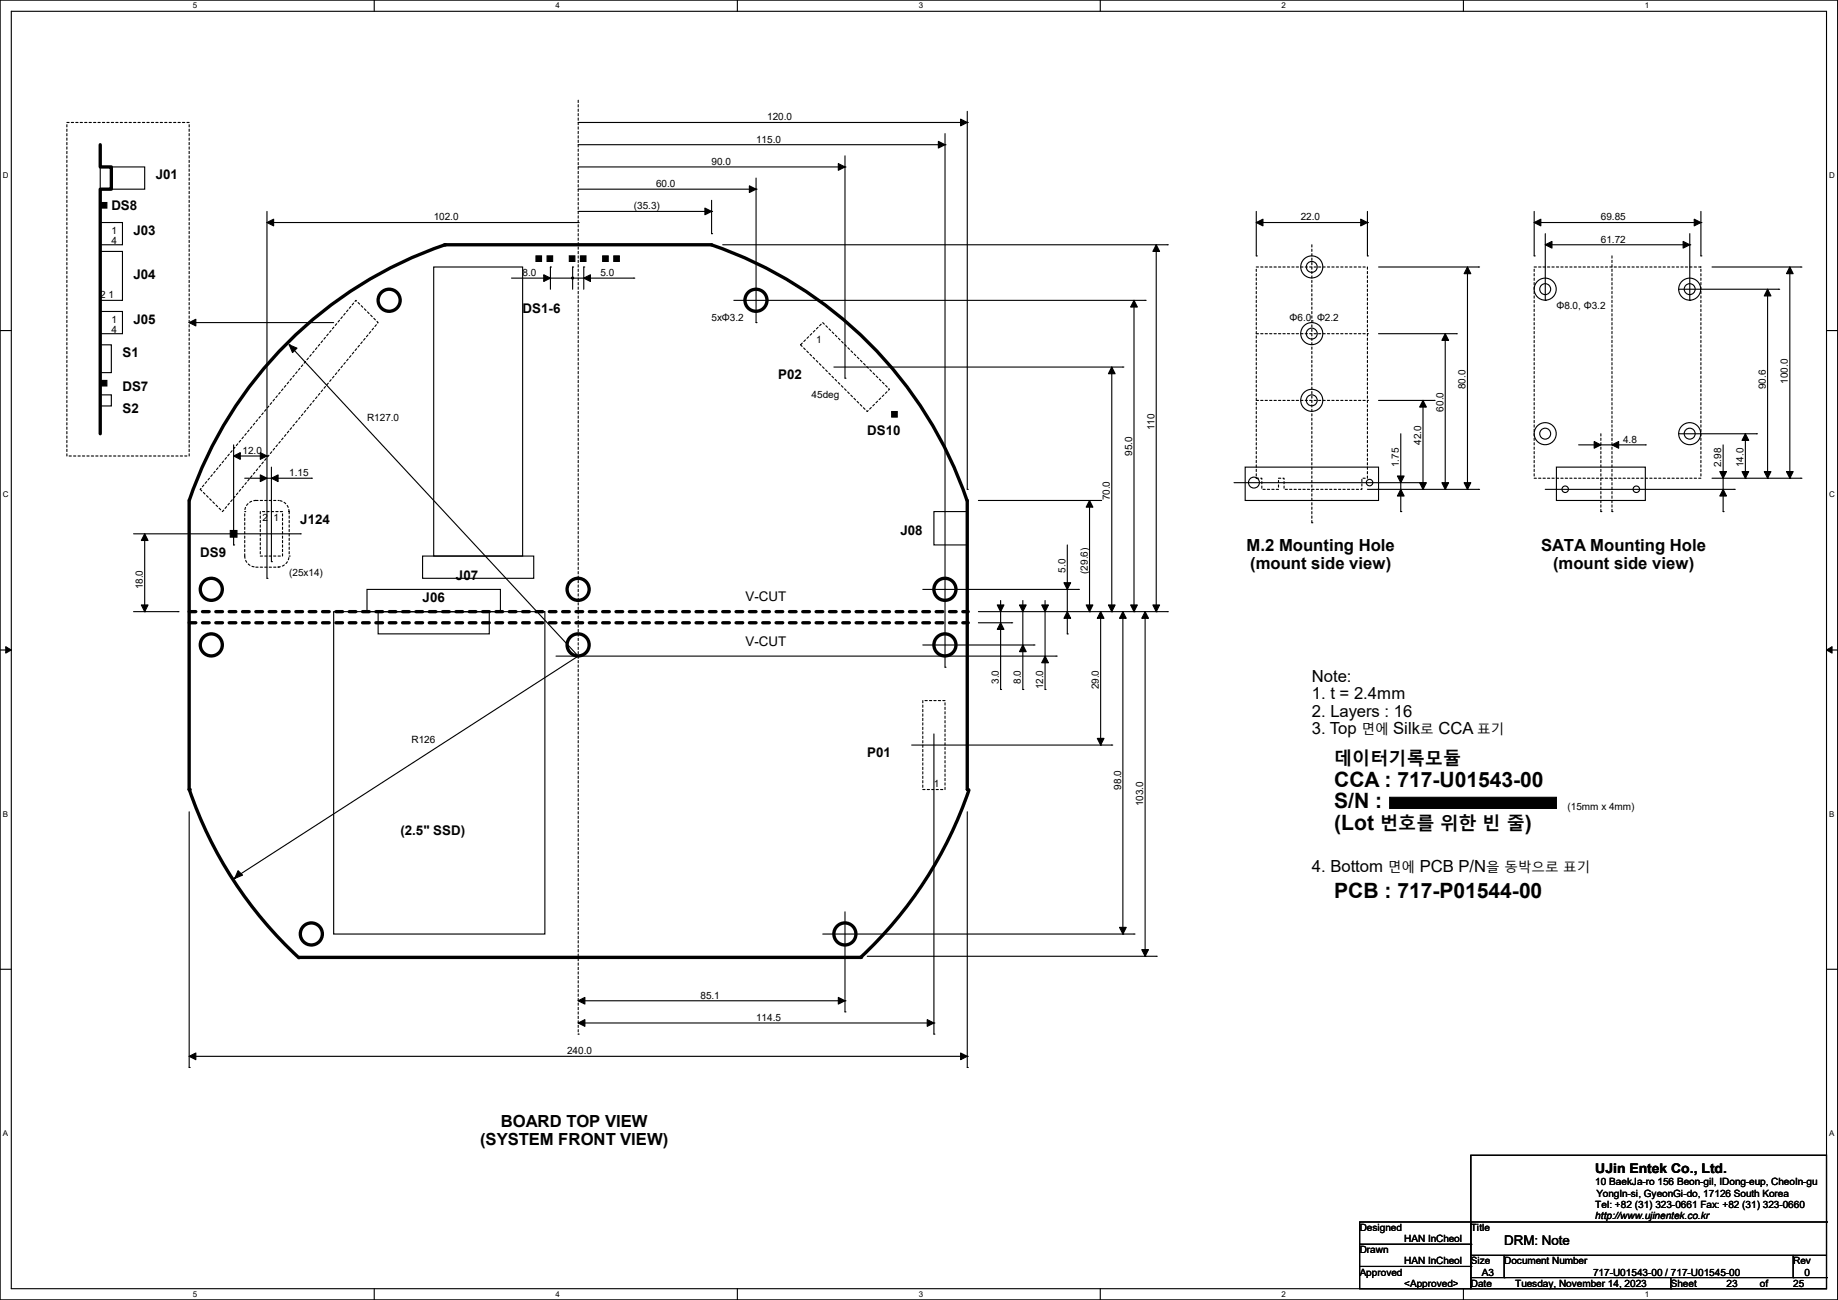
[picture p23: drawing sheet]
<svg xmlns="http://www.w3.org/2000/svg" width="420mm" height="297mm" viewBox="0 0 420 297" stroke-linecap="round" stroke-linejoin="round" font-family="sans-serif">
<defs><g id="words">
<g font-size="4.8">
<text x="304.8" y="179.7">CCA : 717-U01543-00</text>
<text x="304.8" y="184.7">S/N :</text>
<text x="304.8" y="189.7">(Lot</text>
<text x="348.5" y="189.7">)</text>
<text x="304.8" y="205.2">PCB : 717-P01544-00</text>
</g>
<g font-size="4.1">
<text x="304.8" y="174.7">데이터기록모듈</text>
<text x="315.3" y="189.7">번호를 위한 빈 줄</text>
</g>
<g font-size="3.8">
<text x="284.9" y="126">M.2 Mounting Hole</text>
<text x="352.2" y="126">SATA Mounting Hole</text>
<text x="285.7" y="129.9">(mount side view)</text>
<text x="354.9" y="129.9">(mount side view)</text>
<text x="299.8" y="155.8">Note:</text>
<text x="299.8" y="159.8">1. t = 2.4mm</text>
<text x="299.8" y="163.7">2. Layers : 16</text>
<text x="299.8" y="167.6">3. Top</text>
<text x="318.3" y="167.6">Silk</text>
<text x="328.7" y="167.6">CCA</text>
<text x="299.8" y="199.1">4. Bottom</text>
<text x="324.4" y="199.1">PCB P/N</text>
<text x="114.5" y="257.6">BOARD TOP VIEW</text>
<text x="109.7" y="261.5">(SYSTEM FRONT VIEW)</text>
</g>
<g font-size="3.1">
<text x="311.1" y="167.6">면에</text>
<text x="324.5" y="167.6">로</text>
<text x="337.6" y="167.6">표기</text>
<text x="317.2" y="199.1">면에</text>
<text x="339.6" y="199.1">을 동박으로 표기</text>
</g>
<g font-size="3">
<text x="35.6" y="41">J01</text>
<text x="25.4" y="48.1">DS8</text>
<text x="30.5" y="53.7">J03</text>
<text x="30.5" y="63.8">J04</text>
<text x="119.4" y="71.5">DS1-6</text>
<text x="30.5" y="74">J05</text>
<text x="28" y="81.6">S1</text>
<text x="28" y="89.2">DS7</text>
<text x="177.8" y="86.7">P02</text>
<text x="28" y="94.3">S2</text>
<text x="198.2" y="99.4">DS10</text>
<text x="68.6" y="119.7">J124</text>
<text x="205.8" y="122.3">J08</text>
<text x="45.8" y="127.3">DS9</text>
<text x="96.6" y="137.5">J06</text>
<text x="104.2" y="132.4">J07</text>
<text x="170.3" y="137.4">V-CUT</text>
<text x="170.3" y="147.6">V-CUT</text>
<text x="198.2" y="173.1">P01</text>
<text x="91.5" y="190.8">(2.5&quot; SSD)</text>
<text x="364.5" y="268.1">UJin Entek Co., Ltd.</text>
<text x="343.7" y="284.5">DRM: Note</text>
</g>
<g font-size="2.3">
<text x="175.3" y="27.5">120.0</text>
<text x="172.8" y="32.6">115.0</text>
<text x="162.6" y="37.7">90.0</text>
<text x="144.8" y="47.8">(35.3)</text>
<text x="149.9" y="42.8">60.0</text>
<text x="25.4" y="53.4">1</text>
<text x="99.1" y="50.4">102.0</text>
<text x="297.2" y="50.4">22.0</text>
<text x="365.8" y="50.4">69.85</text>
<text x="25.4" y="55.8">4</text>
<text x="365.8" y="55.5">61.72</text>
<text x="119.4" y="63.1">8.0</text>
<text x="137.2" y="63.1">5.0</text>
<text x="22.9" y="68.2">2 1</text>
<text x="355.6" y="70.7">Φ8.0, Φ3.2</text>
<text x="25.4" y="73.7">1</text>
<text x="25.4" y="76.1">4</text>
<text x="162.6" y="73.2">5xΦ3.2</text>
<text x="294.7" y="73.2">Φ6.0, Φ2.2</text>
<text x="186.5" y="78.3">1</text>
<text x="334.9" y="88.9" transform="rotate(-90 334.9 88.9)">80.0</text>
<text x="403.5" y="88.9" transform="rotate(-90 403.5 88.9)">90.6</text>
<text x="408.6" y="87.7" transform="rotate(-90 408.6 87.7)">100.0</text>
<text x="185.5" y="91">45deg</text>
<text x="329.8" y="94" transform="rotate(-90 329.8 94)">60.0</text>
<text x="83.9" y="96.1">R127.0</text>
<text x="263.8" y="98.3" transform="rotate(-90 263.8 98.3)">110</text>
<text x="324.7" y="101.6" transform="rotate(-90 324.7 101.6)">42.0</text>
<text x="370.9" y="101.2">4.8</text>
<text x="55.4" y="103.7">12.0</text>
<text x="258.7" y="104.2" transform="rotate(-90 258.7 104.2)">95.0</text>
<text x="319.7" y="106.7" transform="rotate(-90 319.7 106.7)">1.75</text>
<text x="393.3" y="106.7" transform="rotate(-90 393.3 106.7)">2.98</text>
<text x="398.4" y="106.7" transform="rotate(-90 398.4 106.7)">14.0</text>
<text x="66.1" y="108.8">1.15</text>
<text x="60" y="119">2 1</text>
<text x="253.6" y="114.3" transform="rotate(-90 253.6 114.3)">70.0</text>
<text x="66.1" y="131.7">(25x14)</text>
<text x="243.5" y="130.9" transform="rotate(-90 243.5 130.9)">5.0</text>
<text x="248.5" y="131.1" transform="rotate(-90 248.5 131.1)">(29.6)</text>
<text x="32.6" y="134.7" transform="rotate(-90 32.6 134.7)">18.0</text>
<text x="228.2" y="156.3" transform="rotate(-90 228.2 156.3)">3.0</text>
<text x="233.3" y="156.3" transform="rotate(-90 233.3 156.3)">8.0</text>
<text x="238.4" y="157.5" transform="rotate(-90 238.4 157.5)">12.0</text>
<text x="251.1" y="157.5" transform="rotate(-90 251.1 157.5)">29.0</text>
<text x="94" y="169.8">R126</text>
<text x="213.4" y="179.9">1</text>
<text x="256.2" y="180.4" transform="rotate(-90 256.2 180.4)">98.0</text>
<text x="261.2" y="184.2" transform="rotate(-90 261.2 184.2)">103.0</text>
<text x="358.2" y="185">(15mm x 4mm)</text>
<text x="160.1" y="228.2">85.1</text>
<text x="172.8" y="233.3">114.5</text>
<text x="129.6" y="240.9">240.0</text>
<text x="364.5" y="270.8">10 BaekJa-ro 156 Beon-gil, IDong-eup, CheoIn-gu</text>
<text x="364.5" y="275.9">Tel: +82 (31) 323-0661 Fax: +82 (31) 323-0660</text>
<text x="364.8" y="273.4">YongIn-si, GyeonGi-do, 17126 South Korea</text>
<text x="310.7" y="281.3">Designed</text>
<text x="336.1" y="281.3">Title</text>
<text x="364.5" y="278.5">http://www.ujinentek.co.kr</text>
<text x="310.7" y="286.3">Drawn</text>
<text x="320.8" y="283.8">HAN InCheol</text>
<text x="310.7" y="291.4">Approved</text>
<text x="320.8" y="294">&lt;Approved&gt;</text>
<text x="320.8" y="288.9">HAN InCheol</text>
<text x="336.1" y="288.9">Size</text>
<text x="336.1" y="294">Date</text>
<text x="338.6" y="291.4">A3</text>
<text x="343.7" y="288.9">Document Number</text>
<text x="346.2" y="294">Tuesday, November 14, 2023</text>
<text x="364" y="291.4">717-U01543-00 / 717-U01545-00</text>
<text x="381.8" y="294">Sheet</text>
<text x="394.5" y="294">23</text>
<text x="402.1" y="294">of</text>
<text x="409.7" y="288.9">Rev</text>
<text x="409.7" y="294">25</text>
<text x="412.3" y="291.4">0</text>
</g>
<g font-size="1.8">
<text x="44" y="1.9">5</text>
<text x="127" y="1.9">4</text>
<text x="209.9" y="1.9">3</text>
<text x="292.9" y="1.9">2</text>
<text x="375.8" y="1.9">1</text>
<text x=".7" y="40.6">D</text>
<text x="418" y="40.6">D</text>
<text x=".7" y="113.6">C</text>
<text x="418" y="113.6">C</text>
<text x=".7" y="186.6">B</text>
<text x="418" y="186.6">B</text>
<text x=".7" y="259.5">A</text>
<text x="418" y="259.5">A</text>
<text x="44" y="296.3">5</text>
<text x="127" y="296.3">4</text>
<text x="209.9" y="296.3">3</text>
<text x="292.9" y="296.3">2</text>
<text x="375.8" y="296.3">1</text>
</g>
</g></defs>
<path d="M0 0h419.9v297h-419.9zM2.6 2.6h414.8v291.8h-414.8z" fill="none" stroke="#000" stroke-width=".25"/>
<g fill="#fff">
<path d="M44 .3h1v2h-1z"/>
<path d="M44 294.7h1v2h-1z"/>
</g>
<path d="M85.5 0v2.6M85.5 294.4v2.6" fill="none" stroke="#000" stroke-width=".25"/>
<g fill="#fff">
<path d="M127 .3h.9v2h-.9z"/>
<path d="M127 294.7h.9v2h-.9z"/>
</g>
<path d="M168.5 0v2.6M168.5 294.4v2.6" fill="none" stroke="#000" stroke-width=".25"/>
<g fill="#fff">
<path d="M209.9 .3h1v2h-1z"/>
<path d="M209.9 294.7h1v2h-1z"/>
</g>
<path d="M251.4 0v2.6M251.4 294.4v2.6" fill="none" stroke="#000" stroke-width=".25"/>
<g fill="#fff">
<path d="M292.9 .3h.9v2h-.9z"/>
<path d="M292.9 294.7h.9v2h-.9z"/>
</g>
<path d="M334.4 0v2.6M334.4 294.4v2.6" fill="none" stroke="#000" stroke-width=".25"/>
<g fill="#fff">
<path d="M375.8 .3h1v2h-1z"/>
<path d="M375.8 294.7h1v2h-1z"/>
<path d="M.7 39h1.2v2h-1.2z"/>
<path d="M418 39h1.3v2h-1.3z"/>
<path d="M.7 112h1.2v2h-1.2z"/>
<path d="M418 112h1.3v2h-1.3z"/>
</g>
<path d="M0 75.5h2.6M417.4 75.5h2.5" fill="none" stroke="#000" stroke-width=".25"/>
<g fill="#fff">
<path d="M.7 185h1.2v1.9h-1.2z"/>
<path d="M418 185h1.2v1.9h-1.2z"/>
</g>
<path d="M0 148.5h2.6M417.4 148.5h2.5" fill="none" stroke="#000" stroke-width=".25"/>
<path d="M1.3 147.7l1.3 .8-1.3 .7zM417.4 148.5l1.2-.8v1.5z" fill="#000" stroke="#000" stroke-width=".23"/>
<g fill="#fff">
<path d="M.7 257.9h1.2v2h-1.2z"/>
<path d="M418 257.9h1.2v2h-1.2z"/>
</g>
<g fill="none" stroke="#000" stroke-width=".25">
<path d="M22.9 38.1h10.2v5.1h-10.2zM132.1 33.1h83.8M132.1 38.1h61M132.1 28h88.9M193.1 38.1h.1M193.1 35.6v50.8M215.9 33.1h.1M215.9 30.5v121.9M221 28h.1M221 25.4v86.4M22.9 57.4h5.1v11.2h-5.1zM22.9 50.8h5.1v5.1h-5.1z"/>
<path d="M61 50.8h71.1M61 48.3v83.8M132.1 50.8h.1M132.1 43.2h40.7M132.1 48.3h30.5M162.6 48.3h.1M162.6 53.4h.1M162.6 45.8v7.6M165.1 55.9h101.6M172.8 43.2h.1M172.8 40.7v33M264.2 55.9v83.8"/>
<path d="M266.7 55.9h.1M287.1 58.5h.1M287.1 50.8h25.4M287.1 48.3v10.2M312.5 58.5h.1M312.5 50.8h.1M312.5 48.3v10.2M350.6 58.5h.1M350.6 50.8h38.1M350.6 48.3v10.2M353.1 55.9h33M353.1 53.4v15.2"/>
<path d="M386.1 55.9h.1M386.1 53.4v15.2M388.7 58.5h.1M388.7 50.8h.1M388.7 48.3v10.2M22.9 78.8h2.5v6.3h-2.5zM22.9 71.2h5.1v5h-5.1zM43.2 73.7h.1M43.2 73.7h33M66.1 78.8h.1M66.1 78.8l66 71.1-78.7 50.8M99.1 61h20.3v66h-20.3z"/>
<path d="M116.9 63.5h27.9M125.8 61h.1M125.8 61v5.1M130.9 61h.1M130.9 61v5.1M133.4 61h.1M133.4 61v5.1M144.8 63.5h.1M167.7 68.6h94M172.8 73.7h.1M259.1 68.6v71.1M261.7 68.6h.1"/>
<path d="M315 76.2h17.8M315 61h22.9M330.2 76.2v35.6M332.8 76.2h.1M335.3 61v50.8M337.9 61h.1M353.1 68.6h.1M383.6 66.1h22.8M386.1 68.6h.1M391.2 61h20.3M403.9 66.1v43.2M406.4 66.1h.1"/>
<path d="M409 61v48.3M411.5 61h.1M22.9 90.2h2.5v2.6h-2.5zM190.5 83.9h66.1M193.1 86.4h.1M254 83.9v55.8M256.6 83.9h.1M315 91.5h12.7M320.1 99.1v17.8M325.2 91.5v20.3M327.7 91.5h.1M383.6 99.1h17.8"/>
<path d="M398.8 99.1v10.2M401.4 99.1h.1M53.4 101.6v22.9M53.4 104.2h7.6M55.9 109.3h15.3M61 104.2h.1M62 106.7v21.6M71.2 109.3h.1M213.4 116.9h7.6v7.6h-7.6zM221 111.8h.1M223.6 114.3h27.9M249 114.3v25.4"/>
<path d="M251.5 114.3h.1M282 110.3h43.2M284.5 106.7h30.5v7.6h-30.5zM312.5 111.8h25.4M320.1 116.9h.1M325.2 111.8h.1M325.2 110.3h.1M330.2 111.8h.1M335.3 111.8h.1M337.9 111.8h.1M353.1 111.8h43.2M355.6 106.7h20.4v7.6h-20.4z"/>
<path d="M360.7 101.6h15.3M376 101.6h.1M391.2 109.3h20.3M393.7 116.9h.1M393.7 101.6v15.3M396.3 111.8h.1M398.8 109.3h.1M403.9 109.3h.1M409 109.3h.1M411.5 109.3h.1M30.5 139.7h10.2M30.5 122h38.1"/>
<path d="M33.1 139.7h.1M33.1 122v17.7M40.7 139.7h.1M53.4 124.5h.1M61 132.1h.1M62 128.3h.1M68.6 122h.1M76.2 139.7h48.3v73.7h-48.3zM83.9 134.7h30.4v5h-30.4zM86.4 139.7h25.4v5.1h-25.4zM96.6 127h25.4v5.1h-25.4zM210.9 134.7h35.5"/>
<path d="M223.6 139.7h43.1M228.6 137.2v20.3M233.7 137.2v20.3M238.8 137.2v20.3M243.9 124.5v20.3M246.4 134.7h.1M249 139.7h.1M251.5 139.7v30.5M254 139.7h.1M256.6 139.7v73.7M259.1 139.7h.1M261.7 139.7v78.8"/>
<path d="M264.2 139.7h.1M266.7 139.7h.1M127 149.9h114.3M210.9 147.4h25.4M215.9 152.4h.1M223.6 142.3h7.6M228.6 157.5h.1M231.2 142.3h.1M233.7 157.5h.1M236.3 147.4h.1M238.8 157.5h.1M241.3 149.9h.1"/>
<path d="M243.9 144.8h.1M208.3 170.2h45.7M213.4 167.7v68.6M251.5 170.2h.1M254 170.2h.1M43.2 185.5v58.4M221 185.5v58.4M53.4 200.7h.1M188 213.4h71.1M193.1 208.3v22.9M198.2 218.5h66M256.6 213.4h.1"/>
<path d="M259.1 213.4h.1M261.7 218.5h.1M264.2 218.5h.1M0 221.4h2.6M132.1 228.6h61M132.1 233.7h81.3M193.1 231.2h.1M193.1 228.6h.1M213.4 236.3h.1M213.4 233.7h.1M417.4 221.4h2.5M43.2 243.9h.1"/>
<path d="M43.2 241.3h177.8M221 241.3h.1M221 243.9h.1M310.7 279.2h25.4v15.2h-25.4zM336.1 263.9h81.3v30.5h-81.3zM336.1 279.2h81.3M417.4 279.2h.1M310.7 284.3h25.4M310.7 289.3h25.4M336.1 286.8h.1M336.1 284.3h.1M336.1 289.3h.1"/>
<path d="M336.1 291.9h81.3M336.1 286.8h81.3M343.7 291.9h.1M343.7 286.8v5.1M381.8 294.4h.1M381.8 291.9v2.5M409.7 291.9h.1M409.7 286.8v5.1M417.4 291.9h.1"/>
<circle cx="299.7" cy="61" r="1.25"/>
<circle cx="299.7" cy="76.2" r="1.25"/>
<circle cx="299.7" cy="76.2" r="2.52"/>
<circle cx="299.7" cy="61" r="2.52"/>
<circle cx="353.1" cy="66.1" r="1.25"/>
<circle cx="353.1" cy="66.1" r="2.52"/>
<circle cx="386.1" cy="66.1" r="1.25"/>
<circle cx="386.1" cy="66.1" r="2.52"/>
<circle cx="299.7" cy="91.5" r="1.25"/>
<circle cx="299.7" cy="91.5" r="2.52"/>
<circle cx="353.1" cy="99.1" r="1.25"/>
<circle cx="353.1" cy="99.1" r="2.52"/>
<circle cx="386.1" cy="99.1" r="1.25"/>
<circle cx="386.1" cy="99.1" r="2.52"/>
<circle cx="286.5" cy="110.3" r="1.25"/>
<circle cx="312.9" cy="110.3" r=".74"/>
<circle cx="357.7" cy="111.8" r=".74"/>
<circle cx="373.9" cy="111.8" r=".74"/>
</g>
<g fill="#000" stroke="#000" stroke-width=".25">
<path d="M191.6 37.4l1.5 .7-1.5 .8z" fill-rule="evenodd"/>
<path d="M214.4 32.3l1.5 .8-1.5 .7z" fill-rule="evenodd"/>
<path d="M219.5 27.2l1.5 .8-1.5 .7z" fill-rule="evenodd"/>
<path d="M23.2 46.3h1.2v1.2h-1.2z" fill-rule="evenodd"/>
<path d="M61 50.8l1.5-.7v1.5z" fill-rule="evenodd"/>
<path d="M122.5 58.5h1.2v1.2h-1.2z" fill-rule="evenodd"/>
<path d="M125 58.5h1.3v1.2h-1.3z" fill-rule="evenodd"/>
<path d="M130.1 58.5h1.3v1.2h-1.3z" fill-rule="evenodd"/>
<path d="M132.6 58.5h1.3v1.2h-1.3z" fill-rule="evenodd"/>
<path d="M137.7 58.5h1.3v1.2h-1.3z" fill-rule="evenodd"/>
<path d="M140.3 58.5h1.2v1.2h-1.2z" fill-rule="evenodd"/>
<path d="M161.1 47.5l1.5 .8-1.5 .8z" fill-rule="evenodd"/>
<path d="M171.2 42.5l1.6 .7-1.6 .8z" fill-rule="evenodd"/>
<path d="M264.2 55.9l.8 1.5h-1.6z" fill-rule="evenodd"/>
<path d="M287.1 50.8l1.5-.7v1.5z" fill-rule="evenodd"/>
<path d="M310.9 50.1l1.6 .7-1.6 .8z" fill-rule="evenodd"/>
<path d="M350.6 50.8l1.5-.7v1.5z" fill-rule="evenodd"/>
<path d="M353.1 55.9l1.5-.7v1.5z" fill-rule="evenodd"/>
<path d="M384.6 55.2l1.5 .7-1.5 .8z" fill-rule="evenodd"/>
<path d="M387.1 50.1l1.6 .7-1.6 .8z" fill-rule="evenodd"/>
<path d="M43.2 73.7l1.5-.8v1.6z" fill-rule="evenodd"/>
<path d="M124.2 62.8l1.6 .7-1.6 .8z" fill-rule="evenodd"/>
<path d="M133.4 63.5l1.5-.7v1.5z" fill-rule="evenodd"/>
<path d="M259.1 68.6l.8 1.5h-1.5z" fill-rule="evenodd"/>
<path d="M330.2 76.2l.8 1.6h-1.5z" fill-rule="evenodd"/>
<path d="M335.3 61l.8 1.5h-1.5z" fill-rule="evenodd"/>
<path d="M403.9 66.1l.8 1.5h-1.6z" fill-rule="evenodd"/>
<path d="M409 61l.7 1.5h-1.5z" fill-rule="evenodd"/>
<path d="M23.2 86.9h1.2v1.3h-1.2z" fill-rule="evenodd"/>
<path d="M66.1 78.8l1.8 .7-1.1 1.1z" fill-rule="evenodd"/>
<path d="M203.8 94h1.2v1.3h-1.2z" fill-rule="evenodd"/>
<path d="M254 83.9l.8 1.5h-1.5z" fill-rule="evenodd"/>
<path d="M325.2 91.5l.7 1.5h-1.5z" fill-rule="evenodd"/>
<path d="M53.4 104.2l1.5-.8v1.5z" fill-rule="evenodd"/>
<path d="M59.5 108.5l1.5 .8-1.5 .7z" fill-rule="evenodd"/>
<path d="M59.5 103.4l1.5 .8-1.5 .7z" fill-rule="evenodd"/>
<path d="M62 109.3l1.5-.8v1.5z" fill-rule="evenodd"/>
<path d="M249 114.3l.7 1.6h-1.5z" fill-rule="evenodd"/>
<path d="M320.1 111.8l.7 1.5h-1.5z" fill-rule="evenodd"/>
<path d="M319.3 108.8h1.5l-.7 1.5z" fill-rule="evenodd"/>
<path d="M324.4 110.3h1.5l-.7 1.5z" fill-rule="evenodd"/>
<path d="M329.5 110.3h1.5l-.8 1.5z" fill-rule="evenodd"/>
<path d="M334.6 110.3h1.5l-.8 1.5z" fill-rule="evenodd"/>
<path d="M364.3 100.9l1.5 .7-1.5 .8z" fill-rule="evenodd"/>
<path d="M368.3 101.6l1.6-.7v1.5z" fill-rule="evenodd"/>
<path d="M393.7 111.8l.8 1.5h-1.5z" fill-rule="evenodd"/>
<path d="M393 107.7h1.5l-.8 1.6z" fill-rule="evenodd"/>
<path d="M398.8 99.1l.8 1.5h-1.5z" fill-rule="evenodd"/>
<path d="M398.1 107.7h1.5l-.8 1.6z" fill-rule="evenodd"/>
<path d="M403.1 107.7h1.6l-.8 1.6z" fill-rule="evenodd"/>
<path d="M408.2 107.7h1.5l-.7 1.6z" fill-rule="evenodd"/>
<path d="M33.1 122l.7 1.5h-1.5z" fill-rule="evenodd"/>
<path d="M32.3 138.2h1.5l-.7 1.5z" fill-rule="evenodd"/>
<path d="M52.6 121.2h1.5v1.5h-1.5z" fill-rule="evenodd"/>
<path d="M227.9 138.2h1.5l-.8 1.5z" fill-rule="evenodd"/>
<path d="M233 138.2h1.5l-.8 1.5z" fill-rule="evenodd"/>
<path d="M238 138.2h1.6l-.8 1.5z" fill-rule="evenodd"/>
<path d="M243.1 133.1h1.5l-.7 1.6z" fill-rule="evenodd"/>
<path d="M248.2 138.2h1.5l-.7 1.5z" fill-rule="evenodd"/>
<path d="M253.3 138.2h1.5l-.8 1.5z" fill-rule="evenodd"/>
<path d="M258.4 138.2h1.5l-.8 1.5z" fill-rule="evenodd"/>
<path d="M263.4 138.2h1.6l-.8 1.5z" fill-rule="evenodd"/>
<path d="M228.6 142.3l.8 1.5h-1.5z" fill-rule="evenodd"/>
<path d="M233.7 147.4l.8 1.5h-1.5z" fill-rule="evenodd"/>
<path d="M238.8 149.9l.8 1.5h-1.6z" fill-rule="evenodd"/>
<path d="M243.9 139.7l.7 1.6h-1.5z" fill-rule="evenodd"/>
<path d="M251.5 139.7l.8 1.6h-1.6z" fill-rule="evenodd"/>
<path d="M256.6 139.7l.7 1.6h-1.5z" fill-rule="evenodd"/>
<path d="M261.7 139.7l.7 1.6h-1.5z" fill-rule="evenodd"/>
<path d="M250.7 168.7h1.6l-.8 1.5z" fill-rule="evenodd"/>
<path d="M54.4 198.9l1 1-1.8 .8z" fill-rule="evenodd"/>
<path d="M317.5 182.2h38.1v2.5h-38.1z" fill-rule="evenodd"/>
<path d="M255.8 211.9h1.5l-.7 1.5z" fill-rule="evenodd"/>
<path d="M260.9 217h1.5l-.7 1.5z" fill-rule="evenodd"/>
<path d="M132.1 228.6l1.5-.7v1.5z" fill-rule="evenodd"/>
<path d="M132.1 233.7l1.5-.7v1.5z" fill-rule="evenodd"/>
<path d="M191.6 227.9l1.5 .7-1.5 .8z" fill-rule="evenodd"/>
<path d="M211.9 233l1.5 .7-1.5 .8z" fill-rule="evenodd"/>
<path d="M43.2 241.3l1.5-.7v1.5z" fill-rule="evenodd"/>
<path d="M219.5 240.6l1.5 .7-1.5 .8z" fill-rule="evenodd"/>
<circle cx="130.8" cy="63.5" r=".23"/>
</g>
<g fill="none" stroke="#000" stroke-width=".25" stroke-dasharray=".5 .5">
<path d="M132.1 22.9v213.4M299.8 55.9v63.5M368.3 58.5v58.4M188 73.7l15.2 15.2-5 5.1-15.3-15.2zM287.1 76.2h25.4M287.1 61h25.4v48.3h-1.3v2.5h-17.8v-2.5h-1.3v2.5h-3.8v-2.5h-1.2zM312.5 76.2h.1M350.6 61h38.1v48.3h-38.1zM287.1 91.5h25.4M312.5 91.5h.1M365.8 99.1v17.8M59.5 116.9h5.1v10.1h-5.1z"/>
<path d="M299.8 119.4h.1M365.8 116.9h.1M368.3 116.9h.1M210.9 160.1h5v20.3h-5zM132.1 236.3h.1"/>
</g>
<g fill="none" stroke="#000" stroke-width=".76">
<path d="M22.9 33.1v5h2.5v5.1h-2.5v55.9M221 114.4a93.9 93.9 0 0 0-58.4-58.5h-61a93.7 93.7 0 0 0-58.4 58.4v66.1M221 114.3v66.1M43.3 180.4a93.3 93.3 0 0 0 25 38.4M221.4 180.5a93.8 93.8 0 0 1-24.8 38.3l-128.2-.1"/>
<circle cx="88.9" cy="68.6" r="2.52"/>
<circle cx="172.7" cy="68.6" r="2.52"/>
<circle cx="48.3" cy="134.6" r="2.52"/>
<circle cx="132.1" cy="134.6" r="2.52"/>
<circle cx="215.9" cy="134.6" r="2.52"/>
<circle cx="48.3" cy="147.3" r="2.52"/>
<circle cx="132.1" cy="147.3" r="2.52"/>
<circle cx="215.9" cy="147.3" r="2.52"/>
<circle cx="71.1" cy="213.4" r="2.52"/>
<circle cx="193.1" cy="213.4" r="2.52"/>
</g>
<g fill="#000">
<circle cx="101.6" cy="55.9" r=".38"/>
<circle cx="43.2" cy="180.4" r=".38"/>
<circle cx="221" cy="180.4" r=".38"/>
<circle cx="196.6" cy="218.7" r=".38"/>
</g>
<g fill="none" stroke="#000" stroke-width=".25" stroke-dasharray=".5">
<path d="M15.3 28h27.9v76.2h-27.9zM81.3 68.6l5.1 5.1-35.6 43.2-5-5.1zM55.9 116.9h.1M58.5 114.3a2.52 2.52 0 0 0-2.6 2.6M58.5 114.3h5M63.5 114.3h.1M66 116.9a2.52 2.52 0 0 0-2.5-2.6M66.1 116.9v10.1M55.9 127v-10.1M55.9 127a2.52 2.52 0 0 0 2.6 2.5M58.5 129.6h5M63.5 129.5a2.52 2.52 0 0 0 2.5-2.5"/>
<path d="M63.5 129.6h.1M66.1 127h.1"/>
</g>
<path d="M43.2 139.7h177.8M43.2 142.3h177.8" fill="none" stroke="#000" stroke-width=".76" stroke-dasharray="1.5 1.5"/>
<g fill="#000" stroke-dasharray="1.5 1.5">
<circle cx="221" cy="139.7" r=".38"/>
<circle cx="221" cy="142.3" r=".38"/>
</g>
<use href="#words"/>
</svg>
